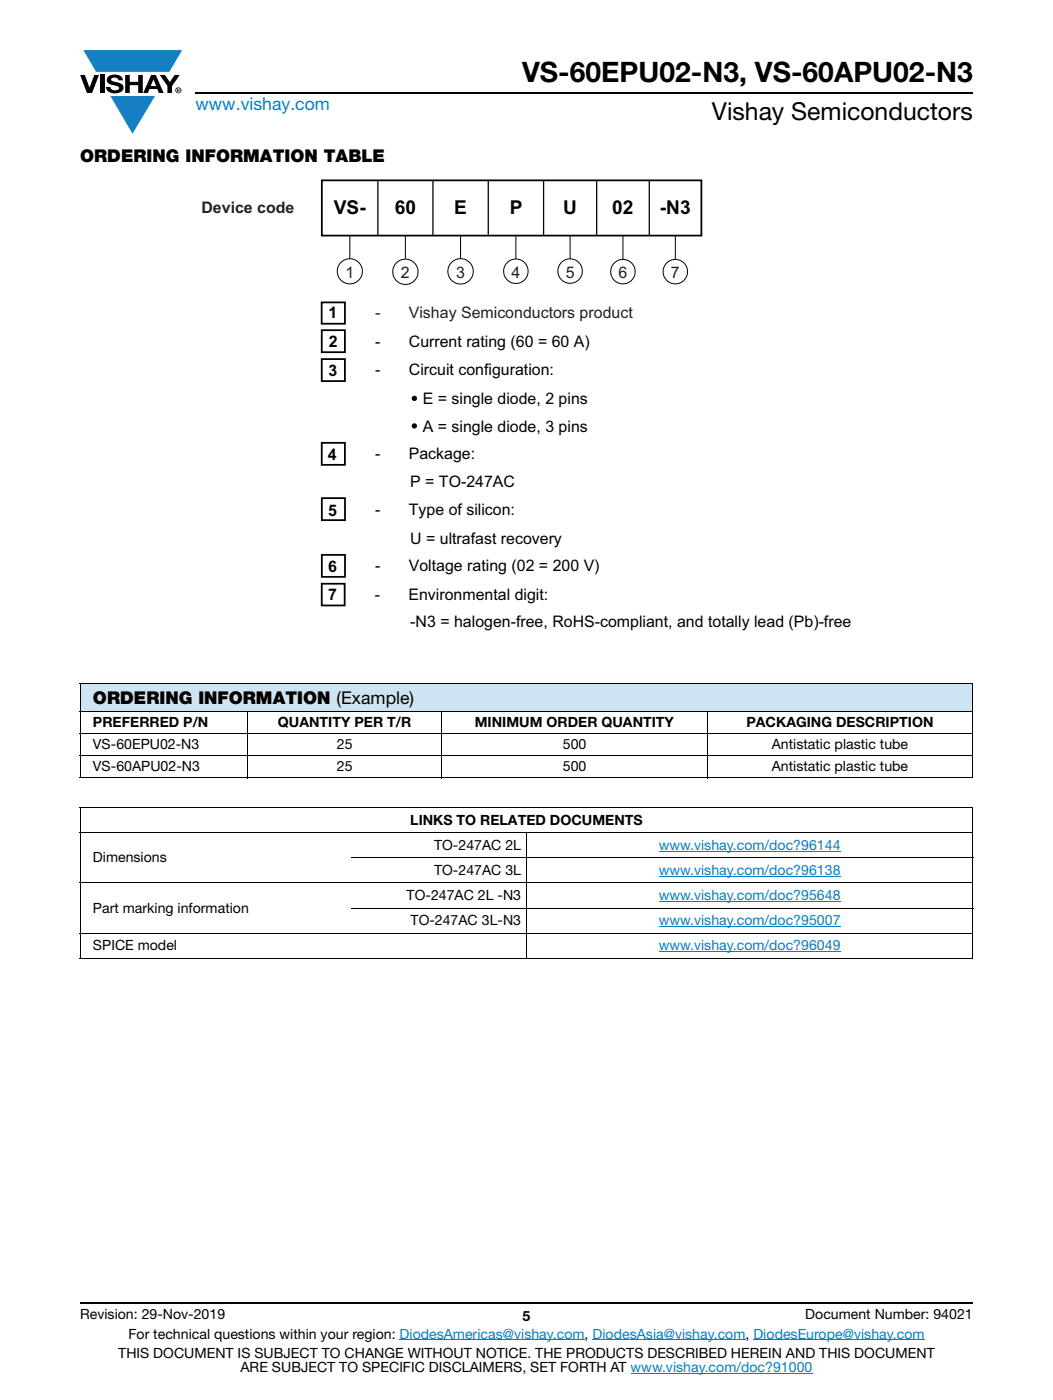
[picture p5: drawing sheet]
<svg xmlns="http://www.w3.org/2000/svg" width="210mm" height="279mm" viewBox="0 0 210 279" stroke-linecap="round" stroke-linejoin="round" font-family="sans-serif">
<defs><g id="words">
<text font-size="5.6" x="104.1" y="16.4">VS-60EPU02-N3, VS-60APU02-N3</text>
<text font-size="4.9" x="142" y="23.9">Vishay Semiconductors</text>
<g font-size="3.8">
<text x="66.6" y="42.7">VS-</text>
<text x="78.7" y="42.7">60</text>
<text x="90.6" y="42.7">E</text>
<text x="101.6" y="42.7">P</text>
<text x="112.3" y="42.7">U</text>
<text x="122.1" y="42.7">02</text>
<text x="131.6" y="42.7">-N3</text>
</g>
<text font-size="3.5" fill="#067ec4" x="39" y="22">www.vishay.com</text>
<g font-size="3.5">
<text x="16" y="32.3">ORDERING INFORMATION TABLE</text>
<text x="18.5" y="140.6">ORDERING INFORMATION (Example)</text>
</g>
<g font-size="3.2" fill="#231f20">
<text x="40.2" y="42.4">Device code</text>
<text x="68.9" y="55.4">1</text>
<text x="80" y="55.4">2</text>
<text x="91" y="55.4">3</text>
<text x="102" y="55.4">4</text>
<text x="112.8" y="55.4">5</text>
<text x="123.3" y="55.4">6</text>
<text x="133.8" y="55.4">7</text>
<text x="74.8" y="63.5">-</text>
<text x="81.5" y="63.5">Vishay Semiconductors product</text>
</g>
<g font-size="3.2">
<text x="65.5" y="63.5">1</text>
<text x="65.6" y="69.3">2</text>
<text x="74.8" y="69.3">-</text>
<text x="81.5" y="69.3">Current rating (60 = 60 A)</text>
<text x="65.5" y="75">3</text>
<text x="74.8" y="74.9">-</text>
<text x="81.5" y="74.9">Circuit configuration:</text>
<text x="84.3" y="80.5">E = single diode, 2 pins</text>
<text x="84.3" y="86.1">A = single diode, 3 pins</text>
<text x="65.4" y="91.7">4</text>
<text x="74.8" y="91.6">-</text>
<text x="81.5" y="91.6">Package:</text>
<text x="81.8" y="97.2">P = TO-247AC</text>
<text x="65.4" y="102.9">5</text>
<text x="74.8" y="102.8">-</text>
<text x="81.5" y="102.8">Type of silicon:</text>
<text x="74.8" y="113.9">-</text>
<text x="81.5" y="113.9">Voltage rating (02 = 200 V)</text>
<text x="81.8" y="108.5">U = ultrafast recovery</text>
<text x="65.5" y="119.8">7</text>
<text x="65.5" y="114.1">6</text>
<text x="74.8" y="119.8">-</text>
<text x="81.5" y="119.8">Environmental digit:</text>
<text x="81.8" y="125.1">-N3 = halogen-free, RoHS-compliant, and totally lead (Pb)-free</text>
</g>
<g font-size="2.8">
<text x="18.5" y="145.1">PREFERRED P/N</text>
<text x="18.5" y="149.5">VS-60EPU02-N3</text>
<text x="55.4" y="145.1">QUANTITY PER T/R</text>
<text x="67.2" y="149.5">25</text>
<text x="94.7" y="145.1">MINIMUM ORDER QUANTITY</text>
<text x="112.2" y="149.5">500</text>
<text x="148.9" y="145.1">PACKAGING DESCRIPTION</text>
<text x="153.9" y="149.5">Antistatic plastic tube</text>
<text x="18.5" y="153.9">VS-60APU02-N3</text>
<text x="67.2" y="153.9">25</text>
<text x="112.2" y="153.9">500</text>
<text x="153.9" y="153.9">Antistatic plastic tube</text>
<text x="81.8" y="164.6">LINKS TO RELATED DOCUMENTS</text>
<text x="18.5" y="172.1">Dimensions</text>
<text x="86.6" y="169.6">TO-247AC 2L</text>
<text x="81.1" y="179.6">TO-247AC 2L -N3</text>
<text x="86.6" y="174.6">TO-247AC 3L</text>
<text x="18.5" y="182.1">Part marking information</text>
<text x="81.9" y="184.6">TO-247AC 3L-N3</text>
<text x="18.5" y="189.6">SPICE model</text>
<text x="16" y="263.3">Revision: 29-Nov-2019</text>
<text x="104.2" y="263.6">5</text>
<text x="160.6" y="263.3">Document Number: 94021</text>
<text x="25.6" y="267.1">For technical questions within your region: DiodesAmericas@vishay.com, DiodesAsia@vishay.com, DiodesEurope@vishay.com</text>
<text x="23.6" y="271">THIS DOCUMENT IS SUBJECT TO CHANGE WITHOUT NOTICE. THE PRODUCTS DESCRIBED HEREIN AND THIS DOCUMENT</text>
<text x="48" y="273.8">ARE SUBJECT TO SPECIFIC DISCLAIMERS, SET FORTH AT www.vishay.com/doc?91000</text>
</g>
<g font-size="2.8" fill="#067ec4">
<text x="131.4" y="169.6">www.vishay.com/doc?96144</text>
<text x="131.4" y="179.6">www.vishay.com/doc?95648</text>
<text x="131.4" y="174.6">www.vishay.com/doc?96138</text>
<text x="131.4" y="184.6">www.vishay.com/doc?95007</text>
<text x="131.4" y="189.6">www.vishay.com/doc?96049</text>
</g>
</g></defs>
<g fill="#147fc3">
<path d="M16.6 10h19.7l-2.5 4.3h-1.2h-13.4z"/>
<path d="M22 19.2h8.9l-4.5 7.5z"/>
</g>
<g fill="#000">
<path d="M16 15h.9l1 2.5 .9-2.5h.9l-1.3 3.6h-1.1zM19.9 15h.9v3.6h-.9zM21.6 15.3a2.1 2.1 0 0 1 2.8 .3l.1 .4h-.9a.79 .79 0 0 0-.7-.5 .79 .79 0 0 0-.7 .4l.2 .3 1 .2a1.08 1.08 0 0 1 1.2 1 1.08 1.08 0 0 1-1.1 1.2 1.73 1.73 0 0 1-2.4-1.2h.9a.96 .96 0 0 0 .8 .6 .96 .96 0 0 0 1-.4 1.31 1.31 0 0 0-1.3-.6 1.03 1.03 0 0 1-1-.6 1.03 1.03 0 0 1 .1-1.1zM25 15h.9v1.3h1.7v-1.3h.9v3.6h-.9v-1.6h-1.7v1.6h-.9zM31.9 15h1l1 1.4 .9-1.4h1l-1.5 2.2v1.4h-.9v-1.4z"/>
<path d="M30.6 15.8l.5 1.4h-1zM30.1 15l-1.5 3.6h.9l.3-.8h1.6l.3 .8h.9l-1.5-3.6z"/>
<path d="M35.5 17.8h.2v.2h-.2zM35.3 17.7v.7h.2v-.3l.3 .3-.1-.3 .1-.2v-.2z"/>
<path d="M35.1 18a.46 .46 0 0 1 .9 0 .46 .46 0 0 1-.9 0zM35 18a.6 .6 0 0 0 1.2 0 .6 .6 0 0 0-1.2 0z"/>
</g>
<path d="M39 18.6h155M16 260h178" fill="none" stroke="#000" stroke-width=".36"/>
<path d="M79.7 267.4h36.9M118.2 267.4h30.5M125.8 274h36.2M150.2 267.4h34.2" fill="none" stroke="#067ec4" stroke-width=".2"/>
<path d="M16 136.5h178v5.5h-178z" fill="#cde5f3"/>
<path d="M131.4 169.8h36.2M131.4 174.9h36.2M131.4 179.8h36.2M131.4 184.8h36.2M131.4 189.8h36.2" fill="none" stroke="#067ec4" stroke-width=".2"/>
<g fill="none" stroke="#000" stroke-width=".2">
<path d="M15.9 136.5h178.2M16 136.6v18.5M194 136.6v18.5M15.9 142h178.2M15.9 146.4h178.2M15.9 150.8h178.2M15.9 155.2h178.2M49.4 141.9v13.4M88.1 141.9v13.4M141 141.9v13.4M15.9 161.2h178.2M15.9 166.2h178.2"/>
<path d="M15.9 176.2h178.2M16 161.3v29.8M70 171.2h124.1M105 166.1v25.2M194 161.3v29.8M15.9 186.2h178.2M15.9 191.2h178.2M70 181.2h124.1"/>
</g>
<path d="M40.2 35.8h129.6v94.1h-129.6z" fill="#fff"/>
<path d="M64.2 36h75.7v11h-75.7zM64.2 65.9h4.6v4.4h-4.6zM64.2 71.7h4.6v4.4h-4.6zM64.2 88.4h4.6v4.4h-4.6zM64.2 99.4h4.6v4.4h-4.6zM64.2 110.7h4.6v4.4h-4.6z" fill="none" stroke="#000" stroke-width=".35"/>
<g fill="#000">
<circle cx="82.6" cy="79.5" r=".52"/>
<circle cx="82.6" cy="85" r=".52"/>
</g>
<path d="M75.4 36.1v10.9zM86.3 36.1v10.8zM97.4 36.1v10.7zM108.4 36.1v10.8z" fill="#fff"/>
<path d="M75.4 36.1v10.9M86.3 36.1v10.8M97.4 36.1v10.7M108.4 36.1v10.8" fill="none" stroke="#000" stroke-width=".25"/>
<g fill="none" stroke="#000" stroke-width=".2">
<path d="M69.8 46.9v4.7M80.8 47.1v4.6M91.8 47.1v4.6M102.9 46.9v4.8M113.7 46.9v4.8"/>
<circle cx="69.8" cy="54.1" r="2.51"/>
<circle cx="80.8" cy="54.2" r="2.52"/>
<circle cx="91.8" cy="54.2" r="2.53"/>
<circle cx="102.9" cy="54.1" r="2.44"/>
<circle cx="113.7" cy="54.1" r="2.44"/>
</g>
<path d="M119 36.1v10.8z" fill="#fff"/>
<path d="M119 36.1v10.8" fill="none" stroke="#000" stroke-width=".25"/>
<path d="M129.5 36.1v10.8z" fill="#fff"/>
<path d="M129.5 36.1v10.8" fill="none" stroke="#000" stroke-width=".25"/>
<g fill="none" stroke="#000" stroke-width=".2">
<path d="M124.2 47v4.8M134.7 47v4.8"/>
<circle cx="124.2" cy="54.2" r="2.44"/>
<circle cx="134.7" cy="54.2" r="2.44"/>
</g>
<path d="M64.1 60.4h4.7v4.2h-4.7zM64.2 116.5h4.5v4.3h-4.5z" fill="none" stroke="#000" stroke-width=".35"/>
<use href="#words"/>
</svg>
